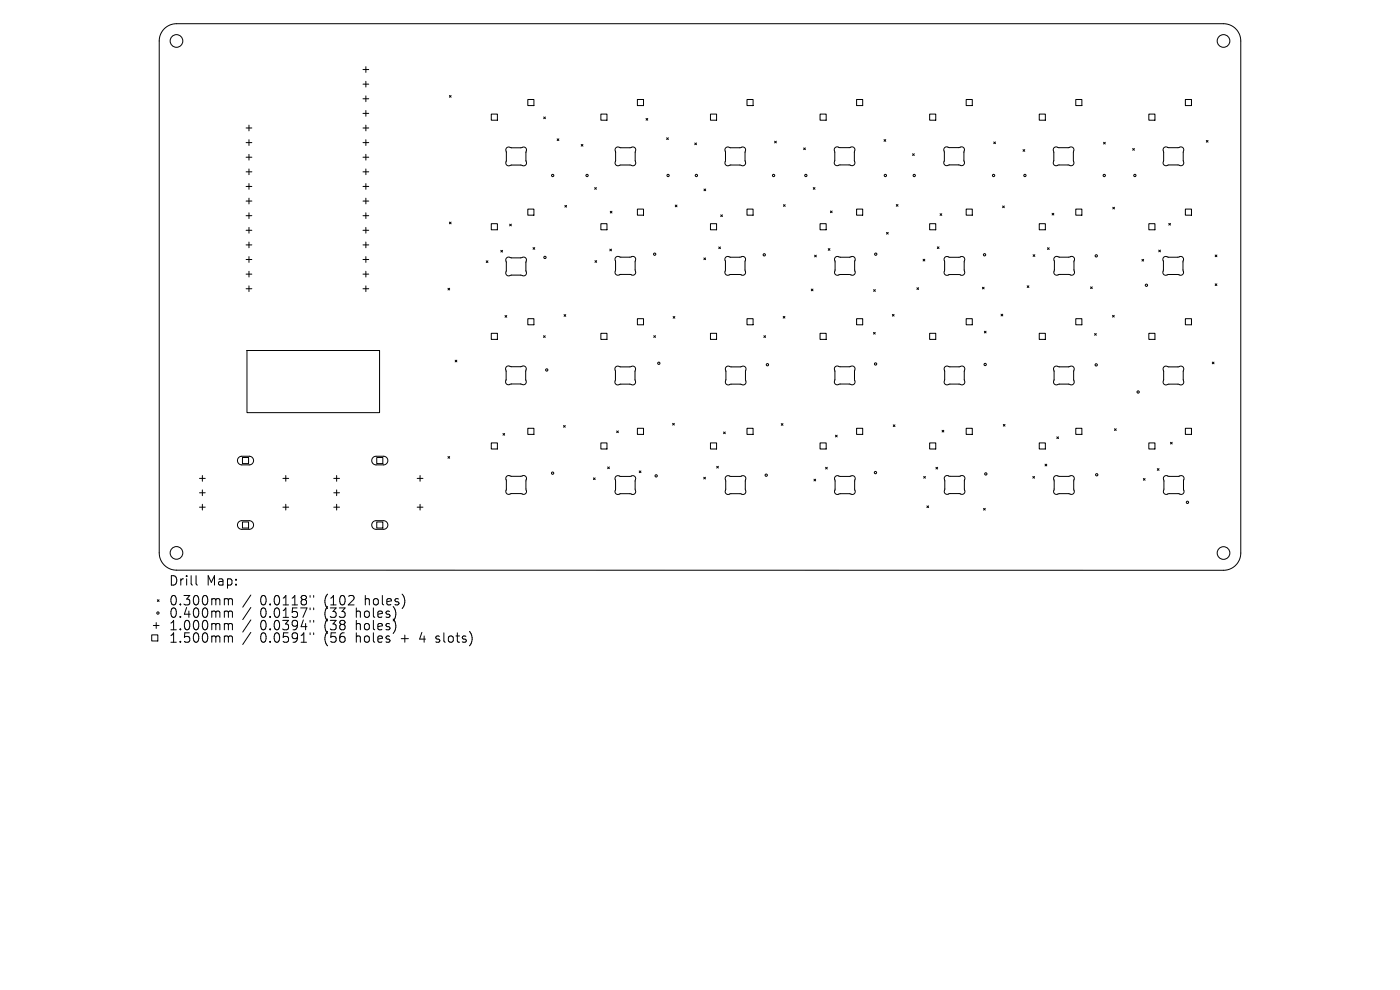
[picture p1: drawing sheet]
<svg xmlns="http://www.w3.org/2000/svg" width="297mm" height="210mm" viewBox="0 0 297 210" stroke-linecap="round" stroke-linejoin="round" font-family="sans-serif">
<defs><g id="words">
<g font-size="2.8">
<text x="35.7" y="124.5">Drill</text>
<text x="43.8" y="124.5">Map:</text>
<text x="35.7" y="128.7">0.300mm</text>
<text x="35.7" y="131.3">0.400mm</text>
<text x="55.2" y="128.7">0.0118&quot;</text>
<text x="55.2" y="131.3">0.0157&quot;</text>
<text x="68.9" y="128.7">(102</text>
<text x="68.9" y="131.3">(33</text>
<text x="75.8" y="131.3">holes)</text>
<text x="77.7" y="128.7">holes)</text>
<text x="35.7" y="134">1.000mm</text>
<text x="35.7" y="136.6">1.500mm</text>
<text x="55.2" y="134">0.0394&quot;</text>
<text x="55.2" y="136.6">0.0591&quot;</text>
<text x="68.9" y="134">(38</text>
<text x="68.9" y="136.6">(56</text>
<text x="75.8" y="134">holes)</text>
<text x="75.8" y="136.6">holes</text>
<text x="85.5" y="136.6">+</text>
<text x="89.7" y="136.6">4</text>
<text x="93.3" y="136.6">slots)</text>
</g>
</g></defs>
<g fill="none" stroke="#000" stroke-width=".21">
<path d="M34.9 6.1a3.7 3.7 0 0 1 2.5-1.1h222.2a3.7 3.7 0 0 1 3.6 3.7v108.6a3.7 3.7 0 0 1-3.6 3.7l-222.2-.1a3.7 3.7 0 0 1-3.6-3.6v-108.6a3.7 3.7 0 0 1 1.1-2.6zM77 14.8h1.2M77 17.9h1.2M77.6 14.1v1.3M77.6 17.2v1.3M52.2 27.2h1.2M52.2 30.3h1.2M52.2 33.4h1.2M52.2 36.5h1.2M52.2 39.6h1.2M52.8 26.5v1.3M52.8 29.6v1.3"/>
<path d="M52.8 32.7v1.3M52.8 35.8v1.3M52.8 38.9v1.3M77 27.2h1.2M77 30.3h1.2M77 33.4h1.2M77 36.5h1.2M77 39.6h1.2M77 21h1.2M77 24.1h1.2M77.6 20.3v1.3M77.6 23.4v1.3"/>
<path d="M77.6 26.5v1.3M77.6 29.6v1.3M77.6 32.7v1.3M77.6 35.8v1.3M77.6 38.9v1.3M95.3 20.3l.4 .3M95.7 20.3l-.4 .3M104.2 24.2h1.3v1.3h-1.3zM107.5 31.4l.4-.2 .6 .2h2l.6-.2 .4 .1 .2 .5-.1 .5 .1 2.3-.2 .4-.4 .2-.6-.2h-2l-.6 .2-.4-.2-.2-.4 .1-.6-.1-2.3zM112 21.1h1.3v1.3h-1.3zM115.3 24.8l.4 .4M115.7 24.8l-.4 .4"/>
<path d="M118.2 29.5l.4 .3M118.6 29.5l-.4 .3M123.3 30.6l.4 .4M123.7 30.6l-.4 .4M126.2 39.8l.3 .4M126.5 39.8l-.3 .4M127.5 24.2h1.3v1.3h-1.3zM130.7 31.4l.4-.2 .6 .1h2l.6-.1 .4 .1 .2 .5-.2 .5 .2 2.3-.2 .4-.4 .2-.7-.2h-1.9l-.6 .2-.4-.2-.2-.4 .1-.6-.1-2.3zM135.2 21.1h1.3v1.3h-1.3zM137.1 25.1l.3 .4M137.4 25.1l-.3 .4M141.4 29.2l.4 .4"/>
<path d="M141.8 29.2l-.4 .4M147.4 30.3l.4 .4M147.8 30.3l-.4 .4M150.7 24.2h1.3v1.3h-1.3zM154 31.4l.4-.2 .6 .1h2l.6-.1 .4 .1 .2 .5-.1 2.2 .1 .6-.2 .4-.4 .2-.6-.2h-2l-.6 .2-.4-.2-.2-.4 .1-.6-.1-2.3zM158.5 21.1h1.3v1.3h-1.3zM164.3 30l.4 .3M164.7 30l-.4 .3M170.5 31.4l.4 .3M170.9 31.4l-.4 .3M172.5 39.8l.4 .4M172.9 39.8l-.4 .4"/>
<path d="M174 24.2h1.3v1.3h-1.3zM177.2 31.3l.4-.1 .6 .1h2l.6-.1 .4 .1 .2 .5-.2 2.2 .2 .5-.2 .4-.4 .2-.7-.1h-2l-.5 .1-.4-.1-.2-.5 .1-.5-.1-2.3zM181.7 21.1h1.3v1.3h-1.3zM187.5 29.6l.4 .4M187.9 29.6l-.4 .4M193.6 32.6l.4 .4M194 32.6l-.4 .4M197.2 24.2h1.3v1.3h-1.3zM200.4 31.3l.4-.2 .6 .2h2l.6-.2 .4 .2 .2 .5-.1 2.2 .1 .5-.1 .4-.5 .2-.6-.1h-2l-.6 .1-.4-.1-.2-.5 .1-.5-.1-2.3zM205 21.1h1.3v1.3h-1.3zM210.8 30.1l.4 .4M211.2 30.1l-.4 .4"/>
<path d="M217 31.7l.4 .4M217.4 31.7l-.4 .4M220.5 24.2h1.3v1.3h-1.3zM223.6 31.3l.5-.1 .6 .1h2l.5-.1 .4 .1 .2 .5-.1 2.2 .1 .6-.1 .3-.5 .3-.6-.2h-2l-.6 .2-.3-.2-.3-.5 .2-.5-.2-2.3zM228.2 21.1h1.3v1.3h-1.3zM234.1 30.2l.4 .4M234.5 30.2l-.4 .4M240.3 31.5l.4 .4M240.7 31.5l-.4 .4M243.7 24.2h1.3v1.3h-1.3zM246.9 31.3l.5-.1 .6 .1h2l.5-.1 .4 .1 .2 .5-.1 .5 .1 2.2-.1 .4-.5 .3-.6-.2h-2l-.6 .2-.3-.2-.3-.5 .2-.5-.2-2.3zM251.5 21.1h1.3v1.3h-1.3z"/>
<path d="M255.9 29.8l.4 .4M256.3 29.8l-.4 .4M52.2 42.7h1.2M52.2 45.8h1.2M52.2 48.9h1.2M52.2 52h1.2M52.2 55.1h1.2M52.2 58.2h1.2M52.8 42v1.3M52.8 45.1v1.3M52.8 48.2v1.3M52.8 51.3v1.3"/>
<path d="M52.8 54.4v1.3M52.8 57.5v1.3M77 42.7h1.2M77 45.8h1.2M77 48.9h1.2M77 52h1.2M77 55.1h1.2M77 58.2h1.2M77.6 42v1.3M77.6 45.1v1.3M77.6 48.2v1.3M77.6 51.3v1.3"/>
<path d="M77.6 54.4v1.3M77.6 57.5v1.3M95.3 47.1l.4 .4M95.7 47.1l-.4 .4M103.1 55.3l.4 .4M103.5 55.3l-.4 .4M104.2 47.5h1.3v1.2h-1.3zM106.2 53.1l.4 .4M106.6 53.1l-.4 .4M107.5 54.7l.4-.2 .6 .2h2l.6-.2 .4 .2 .2 .4-.1 .6 .1 2.2-.2 .4-.4 .2-.6-.1h-2l-.6 .1-.4-.1-.2-.5 .1-.5-.1-2.3zM108.1 47.6l.4 .3M108.5 47.6l-.4 .3"/>
<path d="M112 44.4h1.3v1.2h-1.3zM113.1 52.5l.3 .4M113.4 52.5l-.3 .4M119.8 43.6l.4 .3M120.2 43.6l-.4 .3M126.2 55.3l.4 .4M126.6 55.3l-.4 .4M127.5 47.5h1.3v1.2h-1.3zM129.4 52.8l.3 .4M129.5 44.8l.3 .4M129.7 52.8l-.3 .4M129.8 44.8l-.3 .4"/>
<path d="M130.6 54.6l.5-.2 .6 .2h2l.6-.2 .3 .1 .3 .5-.2 .5 .2 2.3-.2 .4-.5 .2-.6-.2h-2l-.5 .2-.4-.2-.2-.4 .1-.6-.1-2.3zM135.2 44.4h1.3v1.2h-1.3zM143.3 43.5l.3 .4M143.6 43.5l-.3 .4M149.3 54.7l.4 .4M149.3 40.1l.4 .4M149.7 54.7l-.4 .4M149.7 40.1l-.4 .4M150.7 47.5h1.3v1.2h-1.3zM152.5 52.4l.3 .4M152.8 52.4l-.3 .4M152.9 45.6l.4 .3"/>
<path d="M153.3 45.6l-.4 .3M154 54.6l.4-.2 .6 .2h2l.6-.2 .4 .1 .2 .5-.2 2.3 .2 .5-.2 .4-.4 .2-.7-.2h-1.9l-.6 .2-.4-.2-.2-.4 .1-.5-.1-2.3zM158.5 44.4h1.3v1.2h-1.3zM166.2 43.4l.4 .4M166.6 43.4l-.4 .4M172.8 54.1l.4 .4M173.2 54.1l-.4 .4M174 47.5h1.3v1.2h-1.3zM175.7 52.7l.4 .4M176.1 52.7l-.4 .4M176.2 44.8l.3 .3M176.5 44.8l-.3 .3"/>
<path d="M177.2 54.6l.5-.2 .6 .2h2l.5-.2 .4 .1 .2 .5-.1 2.3 .1 .5-.1 .4-.5 .2-.6-.2h-2l-.6 .2-.3-.2-.3-.4 .2-.5-.2-2.3zM181.7 44.4h1.3v1.2h-1.3zM188.1 49.3l.3 .4M188.4 49.3l-.3 .4M190.1 43.4l.4 .4M190.5 43.4l-.4 .4M195.8 55l.4 .4M196.2 55l-.4 .4M197.2 47.5h1.3v1.2h-1.3zM198.8 52.4l.4 .3M199.2 52.4l-.4 .3M199.4 45.3l.4 .4"/>
<path d="M199.8 45.3l-.4 .4M200.5 54.6l.4-.2 .6 .2h2l.6-.2 .4 .2 .2 .4-.2 2.3 .2 .5-.2 .4-.4 .2-.7-.2h-2l-.5 .2-.4-.1-.2-.5 .1-.5-.1-2.3zM205 44.4h1.3v1.2h-1.3zM212.7 43.7l.4 .4M213.1 43.7l-.4 .4M219.2 54l.3 .4M219.5 54l-.3 .4M220.5 47.5h1.3v1.2h-1.3zM222.2 52.6l.4 .3M222.6 52.6l-.4 .3M223.2 45.2l.4 .4M223.6 45.2l-.4 .4"/>
<path d="M223.7 54.6l.5-.2 .6 .2h2l.6-.2 .3 .1 .3 .5-.2 .5 .2 2.3-.2 .4-.5 .2-.6-.2h-2l-.5 .2-.4-.2-.2-.4 .1-.6-.1-2.3zM228.2 44.4h1.3v1.2h-1.3zM236.1 44l.3 .3M236.4 44l-.3 .3M242.3 55l.3 .4M242.6 55l-.3 .4M243.7 47.5h1.3v1.2h-1.3zM245.8 53.1l.4 .3M246.2 53.1l-.4 .3M246.9 54.6l.4-.2 .6 .2h2l.6-.2 .4 .1 .2 .5-.1 2.3 .1 .5-.2 .4-.4 .2-.6-.2h-2l-.6 .2-.4-.2-.2-.4 .1-.5-.1-2.3zM247.9 47.4l.4 .4M248.3 47.4l-.4 .4"/>
<path d="M251.5 44.4h1.3v1.2h-1.3zM257.8 54.1l.4 .4M258.2 54.1l-.4 .4M52.2 61.3h1.2M52.4 74.4h28.1v13.1h-28.1zM52.8 60.6v1.3M77 61.3h1.2M77.6 60.6v1.3M95 61.1l.4 .4M95.4 61.1l-.4 .4M96.6 76.4l.3 .4M96.9 76.4l-.3 .4"/>
<path d="M104.2 70.7h1.3v1.3h-1.3zM107.1 66.9l.4 .4M107.4 77.8l.5-.2 .6 .2h2l.5-.2 .4 .2 .2 .4-.1 .6 .1 2.2-.1 .4-.5 .2-.6-.1h-2l-.5 .1-.4-.1-.2-.5 .1-.5-.1-2.3zM107.5 66.9l-.4 .4M112 67.6h1.3v1.3h-1.3zM115.3 71.2l.4 .4M115.7 71.2l-.4 .4M119.7 66.7l.3 .4M120 66.7l-.3 .4M127.5 70.7h1.3v1.3h-1.3zM130.6 77.8l.5-.1 .6 .1h2l.5-.1 .4 .1 .2 .5-.1 2.2 .1 .5-.1 .4-.5 .3-.6-.2h-2l-.6 .2-.3-.2-.3-.5 .2-.5-.2-2.3zM135.2 67.6h1.3v1.3h-1.3z"/>
<path d="M138.7 71.2l.4 .4M139.1 71.2l-.4 .4M142.8 67.1l.4 .4M143.2 67.1l-.4 .4M150.7 70.7h1.3v1.3h-1.3zM154.1 77.8l.4-.1 .6 .1h2l.6-.1 .4 .1 .2 .5-.2 2.2 .2 .5-.2 .4-.4 .3-.7-.2h-2l-.5 .2-.4-.2-.2-.5 .1-.5-.1-2.3zM158.5 67.6h1.3v1.3h-1.3zM162 71.2l.4 .4M162.4 71.2l-.4 .4M166.1 67.1l.4 .4M166.5 67.1l-.4 .4M172.1 61.3l.4 .4"/>
<path d="M172.5 61.3l-.4 .4M174 70.7h1.3v1.3h-1.3zM177.2 77.8l.4-.2 .6 .2h2l.6-.2 .4 .2 .2 .5-.1 2.2 .1 .5-.2 .4-.4 .2-.6-.1h-2l-.6 .1-.4-.1-.2-.5 .1-.5-.1-2.3zM181.7 67.6h1.3v1.3h-1.3zM185.3 70.5l.4 .4M185.3 61.4l.4 .4M185.7 70.5l-.4 .4M185.7 61.4l-.4 .4M189.3 66.7l.4 .4M189.7 66.7l-.4 .4M194.5 61l.4 .4M194.9 61l-.4 .4"/>
<path d="M197.2 70.7h1.3v1.3h-1.3zM200.5 77.8l.4-.2 .6 .2h2l.6-.2 .4 .2 .2 .5-.1 2.2 .1 .5-.2 .4-.4 .2-.6-.1h-2l-.6 .1-.4-.1-.2-.5 .1-.5-.1-2.3zM205 67.6h1.3v1.3h-1.3zM208.4 60.9l.4 .4M208.8 60.9l-.4 .4M208.8 70.3l.4 .3M209.2 70.3l-.4 .3M212.4 66.7l.3 .3M212.7 66.7l-.3 .3M217.9 60.6l.4 .4M218.3 60.6l-.4 .4M220.5 70.7h1.3v1.3h-1.3z"/>
<path d="M223.7 77.8l.4-.1 .6 .1h2l.6-.1 .4 .1 .2 .5-.1 2.2 .1 .5-.2 .4-.4 .2-.6-.1h-2l-.6 .1-.4-.1-.2-.5 .1-.5-.1-2.3zM228.2 67.6h1.3v1.3h-1.3zM231.4 60.9l.3 .3M231.7 60.9l-.3 .3M232.2 70.8l.4 .3M232.6 70.8l-.4 .3M236 66.9l.4 .4M236.4 66.9l-.4 .4M243.7 70.7h1.3v1.3h-1.3zM246.9 77.8l.5-.1 .6 .1h2l.5-.1 .4 .1 .2 .5-.1 .5 .1 2.2-.1 .4-.5 .3-.6-.2h-2l-.6 .2-.3-.2-.3-.5 .2-.5-.2-2.3zM251.5 67.6h1.3v1.3h-1.3zM257.2 76.8l.3 .4"/>
<path d="M257.5 76.8l-.3 .4M257.8 60.2l.4 .4M258.2 60.2l-.4 .4M50.6 97.1l.6-.3h1.7a.92 .92 0 0 1 .9 .9 .92 .92 0 0 1-.9 .9h-1.6a.92 .92 0 0 1-.9-.6 .92 .92 0 0 1 .2-.9zM51.4 97.1h1.3v1.2h-1.3zM79.1 97.1l.6-.3h1.7a.92 .92 0 0 1 .9 .9 .92 .92 0 0 1-.9 .9h-1.6a.92 .92 0 0 1-.9-.6 .92 .92 0 0 1 .2-.9zM79.9 97.1h1.3v1.2h-1.3zM95 96.8l.4 .4M95.4 96.8l-.4 .4M104.2 94h1.3v1.2h-1.3zM106.7 92l.4 .3M107.1 92l-.4 .3"/>
<path d="M112 90.9h1.3v1.2h-1.3zM119.6 90.3l.3 .3M119.9 90.3l-.3 .3M127.5 94h1.3v1.2h-1.3zM128.9 99.1l.4 .3M129.3 99.1l-.4 .3M130.8 91.4l.4 .4M131.2 91.4l-.4 .4M135.2 90.9h1.3v1.2h-1.3zM135.6 99.9l.4 .4M136 99.9l-.4 .4M142.7 89.8l.4 .4"/>
<path d="M143.1 89.8l-.4 .4M150.7 94h1.3v1.2h-1.3zM152 98.9l.4 .4M152.4 98.9l-.4 .4M153.5 91.6l.4 .4M153.9 91.6l-.4 .4M158.5 90.9h1.3v1.2h-1.3zM165.7 89.9l.4 .3M166.1 89.9l-.4 .3M174 94h1.3v1.2h-1.3zM175.1 99.1l.4 .4M175.5 99.1l-.4 .4"/>
<path d="M177.2 92.3l.4 .4M177.6 92.3l-.4 .4M181.7 90.9h1.3v1.2h-1.3zM189.5 90.1l.4 .4M189.9 90.1l-.4 .4M197.2 94h1.3v1.2h-1.3zM198.6 99.1l.3 .4M198.9 99.1l-.3 .4M199.9 91.3l.3 .3M200.2 91.3l-.3 .3M205 90.9h1.3v1.2h-1.3zM212.8 90l.4 .4"/>
<path d="M213.2 90l-.4 .4M220.5 94h1.3v1.2h-1.3zM221.7 98.5l.4 .3M222.1 98.5l-.4 .3M224.2 92.7l.4 .3M224.6 92.7l-.4 .3M228.2 90.9h1.3v1.2h-1.3zM236.4 91l.4 .3M236.8 91l-.4 .3M243.7 94h1.3v1.2h-1.3zM245.5 99.4l.4 .4M245.9 99.4l-.4 .4"/>
<path d="M248.3 93.8l.4 .4M248.7 93.8l-.4 .4M251.5 90.9h1.3v1.2h-1.3zM42.3 101.5h1.2M42.3 104.5h1.2M42.3 107.6h1.2M42.9 100.9v1.2M42.9 103.9v1.2M42.9 107v1.2M50.6 110.7l.6-.2h1.7a.92 .92 0 0 1 .9 .9 .92 .92 0 0 1-.9 .9h-1.6a.92 .92 0 0 1-.9-.6 .92 .92 0 0 1 .2-1zM51.4 110.7h1.3v1.3h-1.3zM60 101.5h1.2"/>
<path d="M60 107.6h1.2M60.6 100.9v1.2M60.6 107v1.2M70.8 101.5h1.2M70.8 104.5h1.2M70.8 107.6h1.2M71.4 100.9v1.2M71.4 103.9v1.2M71.4 107v1.2M79.1 110.7l.6-.2h1.7a.92 .92 0 0 1 .9 .9 .92 .92 0 0 1-.9 .9h-1.6a.92 .92 0 0 1-.9-.6 .92 .92 0 0 1 .2-1zM79.9 110.7h1.3v1.3h-1.3zM88.5 101.5h1.2"/>
<path d="M88.5 107.6h1.2M89.1 100.9v1.2M89.1 107v1.2M107.5 101.1l.4-.2 .6 .1h2l.6-.1 .4 .1 .2 .5-.1 .5 .1 2.3-.2 .4-.4 .2-.6-.2h-2l-.6 .2-.4-.2-.2-.4 .1-.6-.1-2.3zM125.9 101.4l.4 .3M126.3 101.4l-.4 .3M130.6 101.1l.5-.2 .6 .2h2l.6-.2 .3 .1 .3 .5-.2 .5 .2 2.3-.2 .4-.5 .2-.6-.2h-2l-.5 .2-.4-.2-.2-.4 .1-.5-.1-2.3zM149.3 101.2l.4 .4M149.7 101.2l-.4 .4M154 101.1l.5-.2 .6 .2h2l.5-.2 .4 .1 .2 .5-.1 2.3 .1 .5-.1 .4-.5 .2-.6-.2h-2l-.6 .2-.3-.2-.3-.4 .2-.5-.2-2.3zM172.7 101.7l.3 .3M173 101.7l-.3 .3"/>
<path d="M177.2 101.1l.5-.2 .6 .2h2l.5-.2 .4 .1 .2 .5-.1 2.3 .1 .5-.1 .4-.5 .2-.6-.2h-2l-.6 .2-.3-.2-.3-.4 .2-.5-.2-2.3zM196 101.1l.3 .3M196.3 101.1l-.3 .3M196.6 107.3l.4 .4M197 107.3l-.4 .4M200.5 101.1l.4-.2 .6 .1h2l.6-.1 .4 .1 .2 .5-.1 .5 .1 2.3-.1 .4-.5 .2-.6-.2h-2l-.6 .2-.4-.2-.2-.4 .1-.6-.1-2.3zM208.7 107.8l.3 .4M209 107.8l-.3 .4M219.1 101.1l.4 .3M219.5 101.1l-.4 .3M224.7 101.1l-.8-.2-.3 .2-.1 .4 .1 .5-.1 2.5 .5 .4 .7-.2M224.7 101.1h2l.7-.2 .4 .2 .1 .4-.1 .5 .1 2.3-.2 .4-.4 .2-.6-.2h-2"/>
<path d="M242.6 101.5l.3 .4M242.9 101.5l-.3 .4M247 101.1l.4-.2 .6 .2h2l.6-.2 .4 .1 .2 .5-.1 .5 .1 2.3-.2 .4-.4 .2-.6-.2h-2l-.6 .2-.4-.2-.2-.4 .1-.6-.1-2.3zM32.2 134.7h1.3v1.3h-1.3zM32.5 132.7h1.2M33.1 132.1v1.2M33.4 127.2l.3 .4M33.7 127.2l-.3 .4M41.6 122.1v1.7l.3 .3M47.9 127h.3l.3 .3M47.9 129.6l.5 .1 .1 .2M47.9 132.3h.3l.3 .3"/>
<path d="M47.9 134.9h.3l.3 .3M48.5 127.3l.2-.3 .5 .1 .1 1.2M48.5 127.3v1M48.5 129.9v1.1M48.5 132.6v1M48.5 135.2v1M48.5 129.9l.2-.3 .5 .1 .1 1.3M48.5 132.6l.2-.3 .5 .1 .1 1.2M48.5 135.2l.2-.3 .5 .1 .1 1.2M53.2 126.2l-1.7 2.6M53.2 128.9l-1.7 2.5M53.2 131.5l-1.7 2.6"/>
<path d="M53.2 134.1l-1.7 2.6M65.8 126.3v.4M65.8 129v.3M65.8 131.6v.4M65.8 134.2v.4M66.5 126.3v.4M66.5 129v.3M66.5 131.6v.4M66.5 134.2v.4M92.5 136.1l.1 .1M92.5 135v.5"/>
<circle cx="37.4" cy="8.7" r="1.34"/>
<circle cx="259.6" cy="8.7" r="1.34"/>
<circle cx="117.2" cy="37.2" r=".24"/>
<circle cx="124.5" cy="37.2" r=".24"/>
<circle cx="141.7" cy="37.2" r=".24"/>
<circle cx="147.7" cy="37.2" r=".24"/>
<circle cx="164.1" cy="37.2" r=".24"/>
<circle cx="171" cy="37.2" r=".24"/>
<circle cx="187.8" cy="37.2" r=".24"/>
<circle cx="194" cy="37.2" r=".24"/>
<circle cx="210.8" cy="37.2" r=".24"/>
<circle cx="217.4" cy="37.2" r=".24"/>
<circle cx="234.3" cy="37.2" r=".24"/>
<circle cx="240.8" cy="37.2" r=".24"/>
<circle cx="115.6" cy="54.6" r=".24"/>
<circle cx="138.9" cy="53.9" r=".24"/>
<circle cx="162.1" cy="54.1" r=".24"/>
<circle cx="185.8" cy="53.9" r=".24"/>
<circle cx="208.9" cy="54" r=".24"/>
<circle cx="232.6" cy="54.3" r=".24"/>
<circle cx="116" cy="78.5" r=".24"/>
<circle cx="139.8" cy="77.1" r=".24"/>
<circle cx="162.8" cy="77.4" r=".24"/>
<circle cx="185.7" cy="77.2" r=".24"/>
<circle cx="209" cy="77.3" r=".24"/>
<circle cx="232.6" cy="77.4" r=".24"/>
<circle cx="243.2" cy="60.5" r=".24"/>
<circle cx="241.5" cy="83.2" r=".24"/>
<circle cx="37.4" cy="117.3" r="1.34"/>
<circle cx="117.2" cy="100.4" r=".24"/>
<circle cx="139.2" cy="100.9" r=".24"/>
<circle cx="162.5" cy="100.8" r=".24"/>
<circle cx="185.7" cy="100.3" r=".24"/>
<circle cx="209.1" cy="100.5" r=".24"/>
<circle cx="232.7" cy="100.7" r=".24"/>
<circle cx="251.9" cy="106.6" r=".24"/>
<circle cx="259.6" cy="117.3" r="1.34"/>
<circle cx="33.5" cy="130" r=".24"/>
</g>
<use href="#words"/>
</svg>
